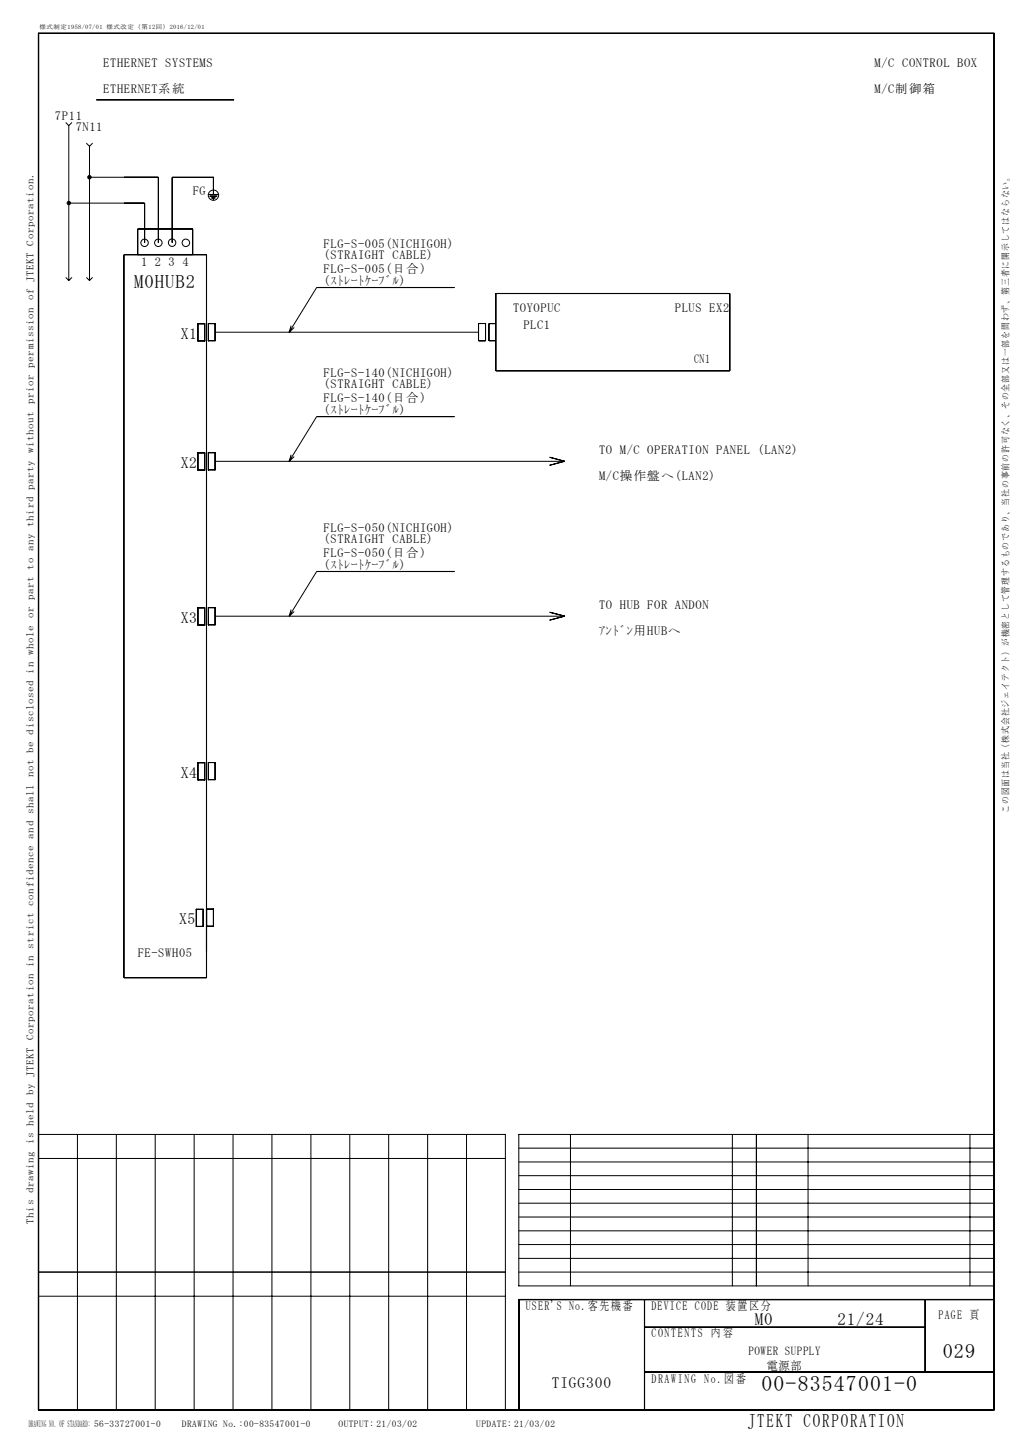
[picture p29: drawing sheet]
<svg xmlns="http://www.w3.org/2000/svg" width="210mm" height="297mm" viewBox="0 0 210 297" stroke-linecap="round" stroke-linejoin="round" font-family="sans-serif">
<defs><g id="words">
<text font-size="4.5" x="156.3" y="285.6">00-83547001-0</text>
<text font-size="4.2" x="193.5" y="278.8">029</text>
<g font-size="3.9">
<text x="27.6" y="59.2">M0HUB2</text>
<text x="153.5" y="292.9">JTEKT CORPORATION</text>
</g>
<g font-size="3.5">
<text x="154.9" y="272">M0</text>
<text x="171.9" y="272">21/24</text>
</g>
<g font-size="3.2">
<text x="37.1" y="69.5">X1</text>
<text x="37.1" y="96">X2</text>
<text x="37.1" y="127.8">X3</text>
<text x="37.1" y="159.6">X4</text>
<text x="36.7" y="189.7">X5</text>
<text x="113.3" y="285">TIGG300</text>
</g>
<g font-size="2.6">
<text x="21.2" y="13.7">ETHERNET SYSTEMS</text>
<text x="179.5" y="13.7">M/C CONTROL BOX</text>
<text x="21.2" y="19">ETHERNET系統</text>
<text x="179.5" y="19">M/C制御箱</text>
<text x="11.3" y="24.6">7P11</text>
<text x="15.5" y="27">7N11</text>
<text x="39.6" y="40.1">FG</text>
<text x="66.4" y="50.8">FLG-S-005(NICHIGOH)</text>
<text x="66.4" y="53.2">(STRAIGHT CABLE)</text>
<text x="29" y="54.5">1 2 3 4</text>
<text x="66.4" y="56.1">FLG-S-005(日合)</text>
<text x="66.4" y="58.5">(ｽﾄﾚｰﾄｹｰﾌﾞﾙ)</text>
<text x="105.3" y="64">TOYOPUC</text>
<text x="138.5" y="64">PLUS EX2</text>
<text x="107.4" y="67.5">PLC1</text>
<text x="66.4" y="77.3">FLG-S-140(NICHIGOH)</text>
<text x="142.5" y="74.6">CN1</text>
<text x="66.4" y="79.7">(STRAIGHT CABLE)</text>
<text x="66.4" y="82.6">FLG-S-140(日合)</text>
<text x="66.4" y="85">(ｽﾄﾚｰﾄｹｰﾌﾞﾙ)</text>
<text x="123" y="93.2">TO M/C OPERATION PANEL (LAN2)</text>
<text x="123" y="98.5">M/C操作盤へ(LAN2)</text>
<text x="66.4" y="109.1">FLG-S-050(NICHIGOH)</text>
<text x="66.4" y="111.5">(STRAIGHT CABLE)</text>
<text x="66.4" y="114.4">FLG-S-050(日合)</text>
<text x="66.4" y="116.8">(ｽﾄﾚｰﾄｹｰﾌﾞﾙ)</text>
<text x="123" y="125">TO HUB FOR ANDON</text>
<text x="123" y="130.3">ｱﾝﾄﾞﾝ用HUBへ</text>
<text x="28.3" y="196.5">FE-SWH05</text>
<text x="107.9" y="268.9">USER'S No.客先機番</text>
<text x="133.7" y="268.9">DEVICE CODE 装置区分</text>
<text x="133.7" y="274.5">CONTENTS 内 容</text>
<text x="192.7" y="270.7">PAGE 頁</text>
<text x="133.7" y="283.8">DRAWING No.図 番</text>
</g>
<g font-size="2.5">
<text x="153.6" y="278.1">POWER SUPPLY</text>
<text x="157.4" y="281.3">電源部</text>
</g>
<text font-size="2.1" x="6.9" y="251.2" transform="rotate(-90 6.9 251.2)">This drawing is held by JTEKT Corporation in strict confidence and shall not be disclosed in whole or part to any third party without prior permission of JTEKT Corporation.</text>
<g font-size="1.9">
<text x="207.1" y="166.9" transform="rotate(-90 207.1 166.9)">この図面は当社（株式会社ジェイテクト）が機密として管理するものであり、当社の事前の許可なく、その全部又は一部を問わず、第三者に開示してはならない。</text>
<text x="5.9" y="293">DRAWING NO. OF STANDARD: 56-33727001-0</text>
<text x="37.3" y="293">DRAWING No.:00-83547001-0</text>
<text x="69.5" y="293">OUTPUT: 21/03/02</text>
<text x="97.8" y="293">UPDATE: 21/03/02</text>
</g>
<text font-size="1.3" x="8.1" y="6">様式制定1958/07/01 様式改定（第12回）2016/12/01</text>
</g></defs>
<g fill="none" stroke="#000" stroke-width=".21">
<path d="M7.9 6.8v282.6M7.9 6.8h196.1v282.6h-196.1zM7.9 6.9h196.1M204.1 6.8v282.6M13.5 25.1l.6 .7M14.1 25.8v31.8M14.8 25.1l-.7 .7M17.7 29.4l.7 .6M18.4 30v27.6M18.4 36.4h14.1v13.4M19 29.4l-.6 .6M19.8 20.5h28.2"/>
<path d="M32.5 36.4v13.4M35.3 36.4v13.4M42.8 39.9h2.1M43.8 36.4v3.5M43.8 39.9v-3.5h-8.5v13.4M13.5 56.9l.6 .7M14.1 41.7h15.6v8.1M14.8 56.9l-.7 .7M17.7 56.9l.7 .7M19 56.9l-.6 .7M25.4 52.3v148.4M25.4 52.3h17v148.4h-17z"/>
<path d="M25.4 41.7h4.3M28.3 52.3v-5.3h11.3l-.1 5.3M28.3 52.3h11.3M29.7 41.7v8.1M43.1 40.3h1.4M43.5 40.6h.7M43.8 40.6v.4M93.3 59h-28.3l-5.6 9.2M40.6 66.5h1.4v3.5h-1.4zM40.6 66.5h1.4M42.8 66.4h1.4M42.8 66.4h1.3l.1 3.5h-1.4z"/>
<path d="M42.8 66.4v3.6M44.2 68.2h54M59.8 66.8l-.4 1.4M60.4 67.2l-1 1M98.2 70h1.5M98.2 66.4h1.5v3.6h-1.5zM100.4 66.4h1.4M101.8 66.4h-1.4v3.5h1.4M101.8 60.2h48v15.9h-48zM101.8 76.1h48M101.8 60.2v15.9M149.8 60.2v15.9"/>
<path d="M40.6 93h1.4v3.5h-1.4zM40.6 96.5h1.4M42.8 92.9h1.3l.1 3.6h-1.4zM42.8 96.4h1.4M42.8 92.9v3.6M44.2 94.7h71.7M59.8 93.3l-.4 1.4M60.4 93.7l-1 1M65 85.5h28.3M93.3 85.5h-28.3l-5.6 9.2M112.8 93.9l3.1 .8M115.9 94.7l-3.1 .8"/>
<path d="M93.3 117.3h-28.3l-5.6 9.2M40.6 124.8h1.4v3.5h-1.4zM42.8 124.7h1.3l.1 3.6h-1.4zM42.8 128.2h1.4M42.8 124.7v3.6M44.2 126.5h71.7M59.8 125.1l-.4 1.4M60.4 125.5l-1 1M112.8 125.7l3.1 .8M115.9 126.5l-3.1 .8M40.6 156.6h1.4v3.5h-1.4zM40.6 156.6h1.4"/>
<path d="M42.8 156.5h1.3l.1 3.5-1.4 .1zM42.8 156.5h1.4M42.8 156.5v3.6M40.3 186.6h1.4v3.6h-1.4zM40.3 186.7h1.4M41.7 186.6v3.6M42.4 186.6h1.4v3.5h-1.4M42.4 186.6h1.4M42.4 186.6v3.5M43.8 186.6v3.5M25.4 200.7h17M7.9 232.9h95.8v56.5"/>
<path d="M7.9 237.8h95.8M15.9 232.9v56.5M23.9 232.9v56.5M31.9 232.9v56.5M39.9 232.9v56.5M47.8 232.9v56.5M55.8 232.9v56.5M63.8 232.9v56.5M71.8 232.9v56.5M79.8 232.9v56.5M87.8 232.9v56.5M95.8 232.9v56.5"/>
<path d="M106.5 238.5h97.5M106.5 235.7h97.5M117.1 232.9v31.1M150.3 232.9v31.1M155.3 232.9v31.1M165.9 232.9v31.1M199.1 232.9v31.1M204 232.9h-97.5v31.1h97.5M106.5 258.3h97.5M106.5 255.5h97.5M106.5 252.7h97.5M106.5 249.8h97.5"/>
<path d="M106.5 247h97.5M106.5 244.2h97.5M106.5 241.3h97.5M7.9 261.1h95.8M7.9 266.1h95.8M106.5 261.1h97.5M106.5 266.7h97.5M106.5 266.8v22.6M132.3 266.8v22.6M132.3 272.5h57.6M132.3 272.4h57.6M189.9 266.8v14.8"/>
<path d="M204 266.8h-97.5v22.6M7.9 289.5h196.1M132.3 281.6h71.7"/>
<circle cx="29.7" cy="49.8" r=".76"/>
<circle cx="32.5" cy="49.8" r=".77"/>
<circle cx="35.3" cy="49.8" r=".77"/>
<circle cx="38.2" cy="49.8" r=".77"/>
<circle cx="43.8" cy="40.1" r="1.06"/>
</g>
<g fill="#000" stroke="#000" stroke-width=".21">
<circle cx="18.4" cy="36.4" r=".36"/>
<circle cx="14.1" cy="41.7" r=".35"/>
</g>
<use href="#words"/>
</svg>
